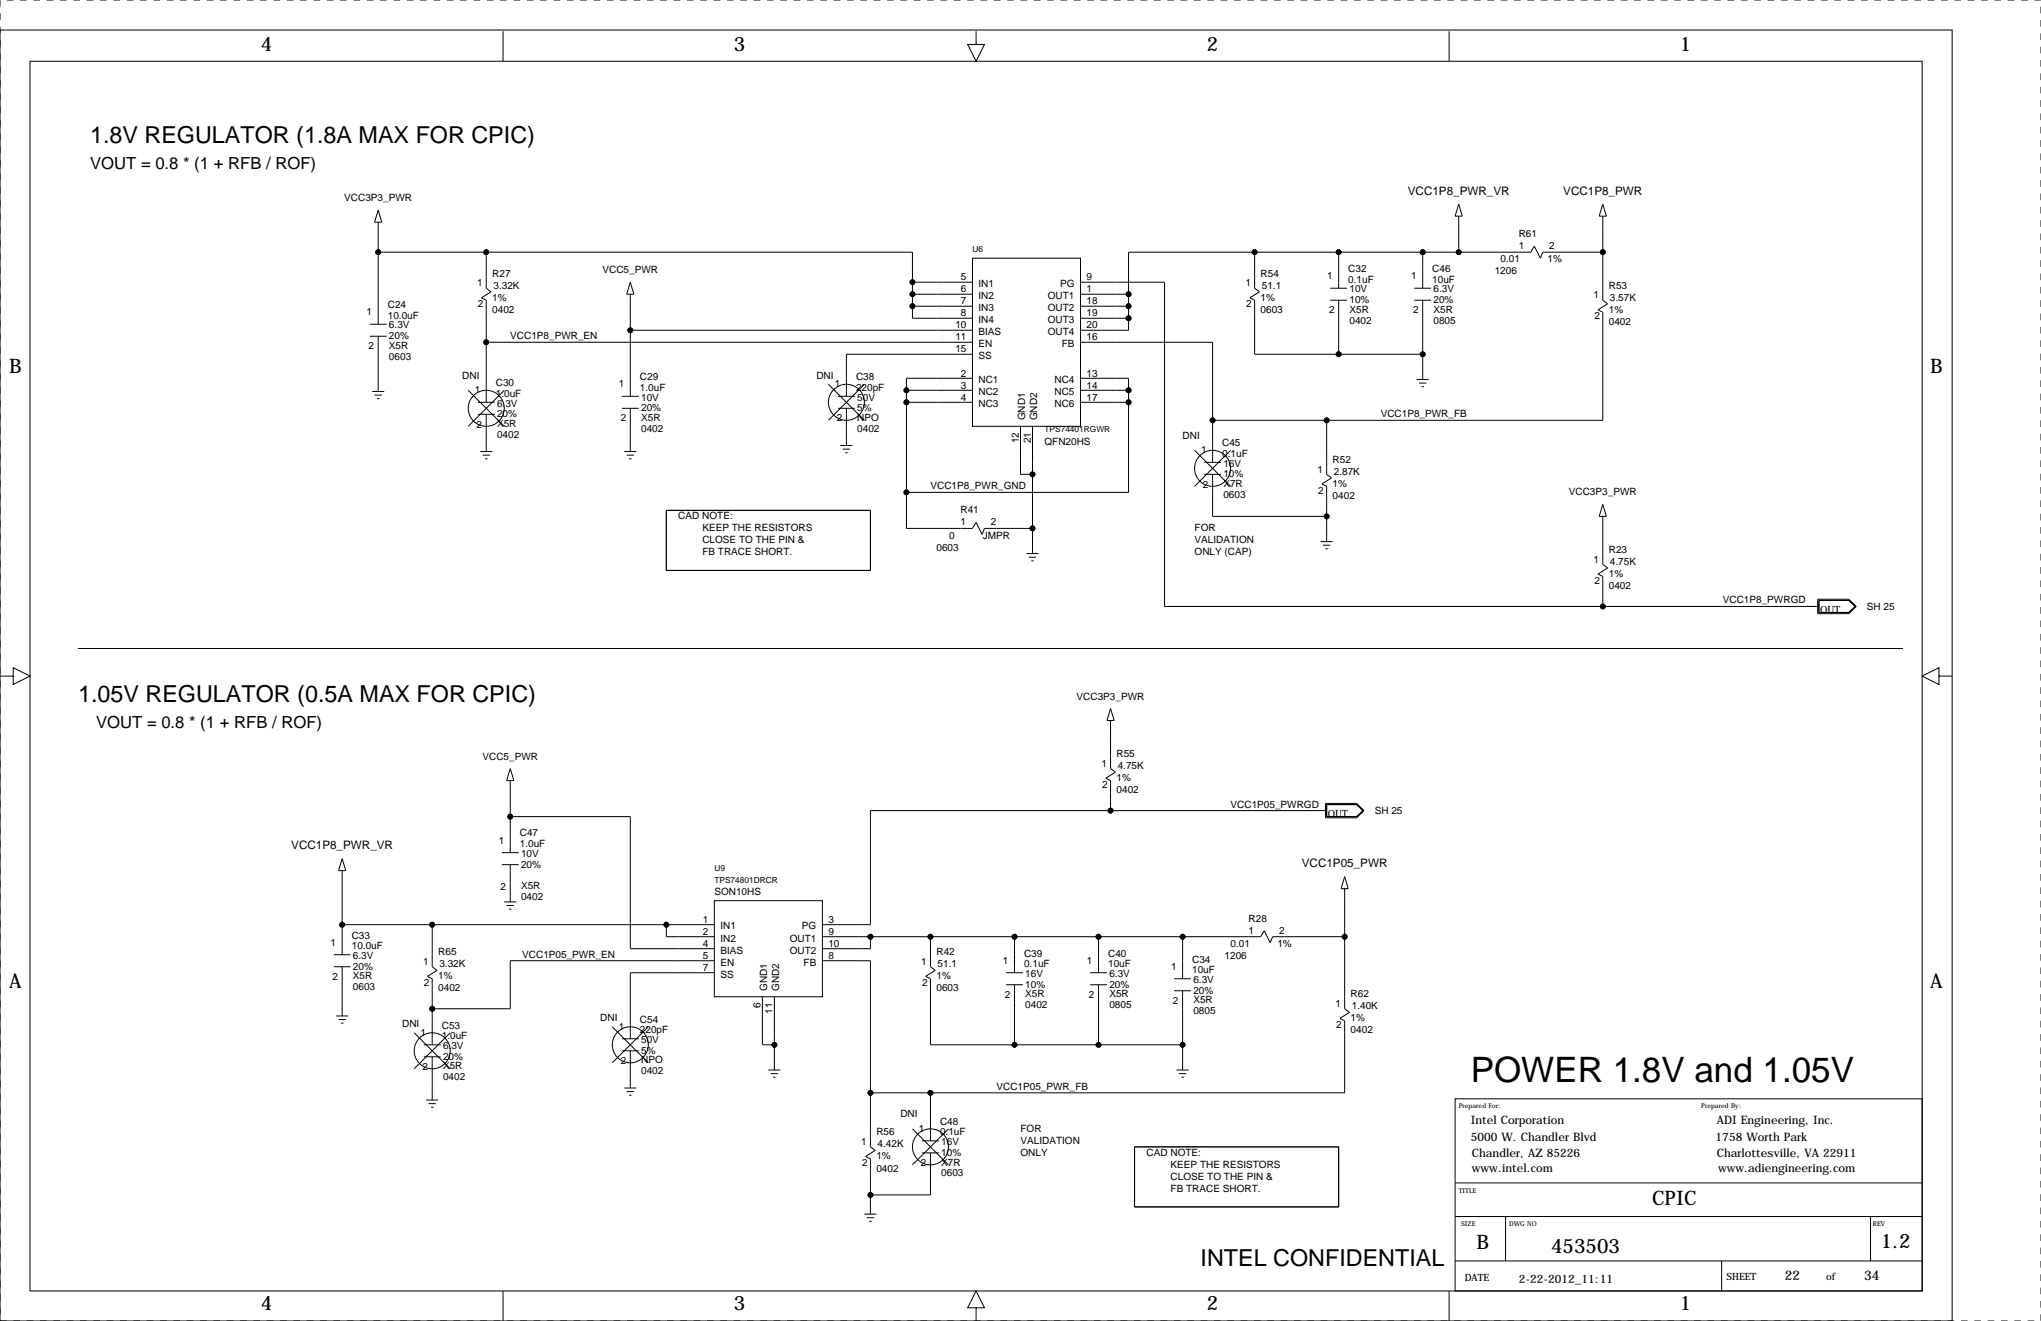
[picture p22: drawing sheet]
<svg xmlns="http://www.w3.org/2000/svg" width="432mm" height="279mm" viewBox="0 0 432 279" stroke-linecap="round" stroke-linejoin="round" font-family="sans-serif">
<defs><g id="words">
<text font-size="7.4" x="311.2" y="228.9">POWER 1.8V and 1.05V</text>
<g font-size="4.9">
<text x="19" y="30.3">1.8V REGULATOR (1.8A MAX FOR CPIC)</text>
<text x="16.5" y="148.4">1.05V REGULATOR (0.5A MAX FOR CPIC)</text>
<text x="254" y="267.8">INTEL CONFIDENTIAL</text>
</g>
<g font-size="4.2">
<text x="55.2" y="10.9">4</text>
<text x="155.3" y="10.9">3</text>
<text x="255.3" y="10.9">2</text>
<text x="355.4" y="10.9">1</text>
<text x="2" y="78.9">B</text>
<text x="408.4" y="78.9">B</text>
<text x="2" y="209">A</text>
<text x="408.4" y="209">A</text>
<text x="349.5" y="255">CPIC</text>
<text x="397.9" y="263.9">1.2</text>
<text x="312.4" y="264.1">B</text>
<text x="328.2" y="265">453503</text>
<text x="55.2" y="277.1">4</text>
<text x="155.3" y="277.1">3</text>
<text x="255.3" y="277.1">2</text>
<text x="355.4" y="277.1">1</text>
</g>
<g font-size="3.5">
<text x="19" y="35.8">VOUT = 0.8 * (1 + RFB / ROF)</text>
<text x="20.3" y="153.9">VOUT = 0.8 * (1 + RFB / ROF)</text>
</g>
<g font-size="2.8">
<text x="377.6" y="270.6">22</text>
<text x="394.4" y="270.6">34</text>
</g>
<g font-size="2.5">
<text x="297.8" y="41.2">VCC1P8_PWR_VR</text>
<text x="330.7" y="41.2">VCC1P8_PWR</text>
<text x="61.6" y="179.6">VCC1P8_PWR_VR</text>
<text x="275.4" y="183.4">VCC1P05_PWR</text>
<text x="311.2" y="237.8">Intel Corporation</text>
<text x="363.2" y="237.8">ADI Engineering, Inc.</text>
<text x="311.2" y="241.4">5000 W. Chandler Blvd</text>
<text x="311.4" y="244.7">Chandler, AZ 85226</text>
<text x="363" y="241.4">1758 Worth Park</text>
<text x="363.2" y="244.7">Charlottesville, VA 22911</text>
<text x="311.4" y="248">www.intel.com</text>
<text x="363.5" y="248">www.adiengineering.com</text>
<text x="321.3" y="271.4">2-22-2012_11:11</text>
</g>
<g font-size="2.1">
<text x="72.8" y="42.5">VCC3P3_PWR</text>
<text x="321.3" y="52.7">1</text>
<text x="321.3" y="50.2">R61</text>
<text x="327.8" y="52.7">2</text>
<text x="104.1" y="58.6">R27</text>
<text x="127.5" y="57.8">VCC5_PWR</text>
<text x="203.3" y="59.3">5</text>
<text x="229.9" y="59.3">9</text>
<text x="266.7" y="58.6">R54</text>
<text x="280.8" y="59.1">1</text>
<text x="285.2" y="57.5">C32</text>
<text x="285.2" y="59.8">0.1uF</text>
<text x="298.5" y="59.1">1</text>
<text x="303" y="57.5">C46</text>
<text x="303" y="59.8">10uF</text>
<text x="316.2" y="58">1206</text>
<text x="317.5" y="55.5">0.01</text>
<text x="327.4" y="55.5">1%</text>
<text x="82" y="65.2">C24</text>
<text x="100.9" y="60.6">1</text>
<text x="101.1" y="65">2</text>
<text x="104.1" y="63.6">1%</text>
<text x="104.4" y="61.1">3.32K</text>
<text x="203.3" y="61.9">6</text>
<text x="203.3" y="64.4">7</text>
<text x="207" y="60.7">IN1</text>
<text x="207" y="63.2">IN2</text>
<text x="207" y="65.8">IN3</text>
<text x="221.7" y="63.2">OUT1</text>
<text x="221.7" y="65.8">OUT2</text>
<text x="224.3" y="60.7">PG</text>
<text x="229.9" y="61.9">1</text>
<text x="229.9" y="64.4">18</text>
<text x="263.5" y="60.6">1</text>
<text x="263.7" y="65">2</text>
<text x="266.7" y="63.6">1%</text>
<text x="267" y="61.1">51.1</text>
<text x="285.5" y="61.9">10V</text>
<text x="285.5" y="64.1">10%</text>
<text x="303.3" y="61.9">6.3V</text>
<text x="303.3" y="64.1">20%</text>
<text x="337.2" y="63.1">1</text>
<text x="340.4" y="61.1">R53</text>
<text x="340.6" y="63.6">3.57K</text>
<text x="77.6" y="66.7">1</text>
<text x="82" y="67.4">10.0uF</text>
<text x="82.3" y="69.5">6.3V</text>
<text x="82.3" y="71.8">20%</text>
<text x="104.1" y="66.2">0402</text>
<text x="107.9" y="71.8">VCC1P8_PWR_EN</text>
<text x="202.1" y="69.5">10</text>
<text x="203.3" y="66.9">8</text>
<text x="207" y="68.3">IN4</text>
<text x="207" y="70.9">BIAS</text>
<text x="221.7" y="68.3">OUT3</text>
<text x="221.7" y="70.9">OUT4</text>
<text x="229.9" y="66.9">19</text>
<text x="229.9" y="69.5">20</text>
<text x="266.7" y="66.2">0603</text>
<text x="281.2" y="66.3">2</text>
<text x="285.5" y="68.5">0402</text>
<text x="285.5" y="66.2">X5R</text>
<text x="299" y="66.3">2</text>
<text x="303.3" y="68.5">0805</text>
<text x="303.3" y="66.2">X5R</text>
<text x="337.3" y="67.6">2</text>
<text x="340.4" y="68.7">0402</text>
<text x="340.4" y="66.2">1%</text>
<text x="78" y="73.9">2</text>
<text x="82.3" y="76.1">0603</text>
<text x="82.3" y="73.8">X5R</text>
<text x="202.1" y="72">11</text>
<text x="202.1" y="74.6">15</text>
<text x="207" y="73.4">EN</text>
<text x="207" y="75.9">SS</text>
<text x="224.6" y="73.4">FB</text>
<text x="229.9" y="72">16</text>
<text x="97.8" y="80.1">DNI</text>
<text x="100.4" y="83.2">1</text>
<text x="104.9" y="81.7">C30</text>
<text x="104.9" y="84">1.0uF</text>
<text x="130.9" y="81.9">1</text>
<text x="135.4" y="80.4">C29</text>
<text x="135.4" y="82.7">1.0uF</text>
<text x="172.7" y="80.1">DNI</text>
<text x="176.6" y="81.9">1</text>
<text x="181.1" y="80.4">C38</text>
<text x="181.1" y="82.7">220pF</text>
<text x="203.3" y="79.6">2</text>
<text x="203.3" y="82.2">3</text>
<text x="207" y="81">NC1</text>
<text x="207" y="83.6">NC2</text>
<text x="223.1" y="81">NC4</text>
<text x="223.1" y="83.6">NC5</text>
<text x="229.9" y="79.6">13</text>
<text x="229.9" y="82.2">14</text>
<text x="105.2" y="86">6.3V</text>
<text x="105.2" y="88.3">20%</text>
<text x="131.3" y="89.1">2</text>
<text x="135.6" y="84.7">10V</text>
<text x="135.6" y="87">20%</text>
<text x="135.6" y="89">X5R</text>
<text x="177" y="89.1">2</text>
<text x="181.4" y="84.7">50V</text>
<text x="181.4" y="87">5%</text>
<text x="181.4" y="89">NPO</text>
<text x="203.3" y="84.7">4</text>
<text x="207" y="86.1">NC3</text>
<text x="216.9" y="88.9" transform="rotate(-90 216.9 88.9)">GND1</text>
<text x="219.5" y="88.9" transform="rotate(-90 219.5 88.9)">GND2</text>
<text x="223.1" y="86.1">NC6</text>
<text x="229.9" y="84.7">17</text>
<text x="292.1" y="88.3">VCC1P8_PWR_FB</text>
<text x="100.8" y="90.4">2</text>
<text x="105.2" y="92.6">0402</text>
<text x="105.2" y="90.3">X5R</text>
<text x="135.6" y="91.3">0402</text>
<text x="181.4" y="91.3">0402</text>
<text x="215.5" y="93.8" transform="rotate(-90 215.5 93.8)">12</text>
<text x="218.1" y="93.8" transform="rotate(-90 218.1 93.8)">21</text>
<text x="221" y="94.1">QFN20HS</text>
<text x="250.2" y="92.8">DNI</text>
<text x="254.1" y="95.9">1</text>
<text x="258.6" y="94.4">C45</text>
<text x="258.6" y="96.7">0.1uF</text>
<text x="258.8" y="98.7">16V</text>
<text x="258.8" y="101">10%</text>
<text x="278.7" y="100">1</text>
<text x="281.9" y="97.9">R52</text>
<text x="282.2" y="100.5">2.87K</text>
<text x="196.8" y="103.5">VCC1P8_PWR_GND</text>
<text x="254.5" y="103.1">2</text>
<text x="258.8" y="105.3">0603</text>
<text x="258.8" y="103">X7R</text>
<text x="278.9" y="104.4">2</text>
<text x="281.9" y="105.5">0402</text>
<text x="281.9" y="103">1%</text>
<text x="331.9" y="104.8">VCC3P3_PWR</text>
<text x="143.5" y="109.9">CAD NOTE:</text>
<text x="148.6" y="112.4">KEEP THE RESISTORS</text>
<text x="200.8" y="113.9">0</text>
<text x="203.2" y="111.1">1</text>
<text x="203.2" y="108.6">R41</text>
<text x="207.9" y="113.9">JMPR</text>
<text x="209.6" y="111.1">2</text>
<text x="252.7" y="112.4">FOR</text>
<text x="148.6" y="114.9">CLOSE TO THE PIN &amp;</text>
<text x="148.6" y="117.5">FB TRACE SHORT.</text>
<text x="198.1" y="116.5">0603</text>
<text x="252.7" y="114.9">VALIDATION</text>
<text x="252.7" y="117.5">ONLY (CAP)</text>
<text x="337.2" y="119">1</text>
<text x="340.4" y="117">R23</text>
<text x="340.6" y="119.5">4.75K</text>
<text x="337.3" y="123.4">2</text>
<text x="340.4" y="124.6">0402</text>
<text x="340.4" y="122.1">1%</text>
<text x="364.5" y="127.6">VCC1P8_PWRGD</text>
<text x="385.1" y="129.7">OUT</text>
<text x="395" y="129">SH 25</text>
<text x="227.8" y="148">VCC3P3_PWR</text>
<text x="102.1" y="160.7">VCC5_PWR</text>
<text x="236.2" y="160.2">R55</text>
<text x="233" y="162.2">1</text>
<text x="233.2" y="166.6">2</text>
<text x="236.2" y="167.8">0402</text>
<text x="236.2" y="165.2">1%</text>
<text x="236.5" y="162.7">4.75K</text>
<text x="260.3" y="170.8">VCC1P05_PWRGD</text>
<text x="280.9" y="172.9">OUT</text>
<text x="290.8" y="172.2">SH 25</text>
<text x="105.5" y="178.4">1</text>
<text x="110" y="176.9">C47</text>
<text x="110" y="179.2">1.0uF</text>
<text x="110.2" y="181.2">10V</text>
<text x="110.2" y="183.5">20%</text>
<text x="105.9" y="188.2">2</text>
<text x="110.2" y="190.4">0402</text>
<text x="110.2" y="188.1">X5R</text>
<text x="151.1" y="189.4">SON10HS</text>
<text x="148.7" y="195.2">1</text>
<text x="148.7" y="197.7">2</text>
<text x="152.4" y="196.6">IN1</text>
<text x="169.7" y="196.6">PG</text>
<text x="175.3" y="195.2">3</text>
<text x="175.3" y="197.7">9</text>
<text x="264.2" y="197.5">1</text>
<text x="264.2" y="194.9">R28</text>
<text x="270.6" y="197.5">2</text>
<text x="69.9" y="200">1</text>
<text x="74.4" y="198.5">C33</text>
<text x="74.4" y="200.8">10.0uF</text>
<text x="74.7" y="202.8">6.3V</text>
<text x="92.7" y="202.1">R65</text>
<text x="110.5" y="202.6">VCC1P05_PWR_EN</text>
<text x="148.7" y="200.3">4</text>
<text x="148.7" y="202.8">5</text>
<text x="152.4" y="199.1">IN2</text>
<text x="152.4" y="201.7">BIAS</text>
<text x="167.1" y="199.1">OUT1</text>
<text x="167.1" y="201.7">OUT2</text>
<text x="175.3" y="202.8">8</text>
<text x="175.3" y="200.3">10</text>
<text x="198.1" y="202.1">R42</text>
<text x="212.2" y="203.8">1</text>
<text x="216.7" y="202.3">C39</text>
<text x="230" y="203.8">1</text>
<text x="234.4" y="202.3">C40</text>
<text x="252.2" y="203.6">C34</text>
<text x="259.1" y="202.8">1206</text>
<text x="260.3" y="200.3">0.01</text>
<text x="270.3" y="200.3">1%</text>
<text x="70.4" y="207.3">2</text>
<text x="74.7" y="209.4">0603</text>
<text x="74.7" y="205.1">20%</text>
<text x="74.7" y="207.1">X5R</text>
<text x="89.5" y="204.1">1</text>
<text x="89.7" y="208.5">2</text>
<text x="92.7" y="209.7">0402</text>
<text x="92.7" y="207.1">1%</text>
<text x="93" y="204.6">3.32K</text>
<text x="148.7" y="205.4">7</text>
<text x="152.4" y="204.2">EN</text>
<text x="152.4" y="206.8">SS</text>
<text x="162.3" y="209.5" transform="rotate(-90 162.3 209.5)">GND1</text>
<text x="164.8" y="209.5" transform="rotate(-90 164.8 209.5)">GND2</text>
<text x="170" y="204.2">FB</text>
<text x="194.9" y="204.1">1</text>
<text x="195.1" y="208.5">2</text>
<text x="198.1" y="209.7">0603</text>
<text x="198.1" y="207.1">1%</text>
<text x="198.4" y="204.6">51.1</text>
<text x="216.7" y="204.6">0.1uF</text>
<text x="216.9" y="206.6">16V</text>
<text x="216.9" y="208.9">10%</text>
<text x="234.4" y="204.6">10uF</text>
<text x="234.7" y="206.6">6.3V</text>
<text x="234.7" y="208.9">20%</text>
<text x="247.7" y="205.1">1</text>
<text x="252.2" y="205.9">10uF</text>
<text x="252.5" y="207.9">6.3V</text>
<text x="160.9" y="213.3" transform="rotate(-90 160.9 213.3)">6</text>
<text x="163.5" y="214.4" transform="rotate(-90 163.5 214.4)">11</text>
<text x="212.6" y="211.1">2</text>
<text x="216.9" y="213.2">0402</text>
<text x="216.9" y="211">X5R</text>
<text x="230.4" y="211.1">2</text>
<text x="234.7" y="213.2">0805</text>
<text x="234.7" y="211">X5R</text>
<text x="248.2" y="212.3">2</text>
<text x="252.5" y="214.5">0805</text>
<text x="252.5" y="210.2">20%</text>
<text x="252.5" y="212.2">X5R</text>
<text x="282.5" y="213">1</text>
<text x="285.8" y="211">R62</text>
<text x="286" y="213.5">1.40K</text>
<text x="85.1" y="217.3">DNI</text>
<text x="89" y="219.1">1</text>
<text x="93.5" y="217.6">C53</text>
<text x="93.5" y="219.8">1.0uF</text>
<text x="93.7" y="221.9">6.3V</text>
<text x="127" y="216">DNI</text>
<text x="130.9" y="217.8">1</text>
<text x="135.4" y="216.3">C54</text>
<text x="135.4" y="218.6">220pF</text>
<text x="135.6" y="220.6">50V</text>
<text x="282.7" y="217.4">2</text>
<text x="285.8" y="218.6">0402</text>
<text x="285.8" y="216">1%</text>
<text x="89.4" y="226.3">2</text>
<text x="93.7" y="224.2">20%</text>
<text x="93.7" y="226.2">X5R</text>
<text x="131.3" y="225">2</text>
<text x="135.6" y="227.2">0402</text>
<text x="135.6" y="222.9">5%</text>
<text x="135.6" y="224.9">NPO</text>
<text x="93.7" y="228.5">0402</text>
<text x="210.8" y="230.5">VCC1P05_PWR_FB</text>
<text x="190.5" y="236.4">DNI</text>
<text x="194.4" y="239.4">1</text>
<text x="198.9" y="237.9">C48</text>
<text x="215.9" y="239.4">FOR</text>
<text x="182.2" y="242.2">1</text>
<text x="185.4" y="240.2">R56</text>
<text x="185.4" y="245.2">1%</text>
<text x="185.7" y="242.7">4.42K</text>
<text x="198.9" y="240.2">0.1uF</text>
<text x="199.1" y="242.2">16V</text>
<text x="199.1" y="244.5">10%</text>
<text x="215.9" y="244.5">ONLY</text>
<text x="215.9" y="241.9">VALIDATION</text>
<text x="242.6" y="244.5">CAD NOTE:</text>
<text x="182.4" y="246.6">2</text>
<text x="185.4" y="247.8">0402</text>
<text x="194.8" y="246.6">2</text>
<text x="199.1" y="248.8">0603</text>
<text x="199.1" y="246.5">X7R</text>
<text x="247.6" y="249.6">CLOSE TO THE PIN &amp;</text>
<text x="247.6" y="247">KEEP THE RESISTORS</text>
<text x="247.6" y="252.1">FB TRACE SHORT.</text>
<text x="309.9" y="270.9">DATE</text>
<text x="365.3" y="270.7">SHEET</text>
<text x="386.3" y="270.7">of</text>
</g>
<g font-size="1.8">
<text x="205.7" y="53.3">U6</text>
<text x="221" y="91.4">TPS74401RGWR</text>
<text x="151.1" y="184.1">U9</text>
<text x="151.1" y="186.7">TPS74801DRCR</text>
</g>
<g font-size="1.4">
<text x="308.6" y="234.3">Prepared For:</text>
<text x="359.9" y="234.3">Prepared By:</text>
<text x="308.6" y="252.3">TITLE</text>
<text x="309.1" y="259.2">SIZE</text>
<text x="319.3" y="259.2">DWG NO</text>
<text x="396.2" y="259.2">REV</text>
</g>
</g></defs>
<path d="M0 0h431.8v279.4h-431.8z" fill="none" stroke="#000" stroke-width=".21" stroke-dasharray="1.4 1.4" stroke-linecap="butt"/>
<g fill="none" stroke="#000" stroke-width=".21">
<path d="M0 6.4h413v273h-413zM5.1 10.9h.1M6.3 13h400.4v260h-400.4zM106.4 6.6v6.4M206.5 6.6v2.8h1.8l-1.8 3.6-1.8-3.6h1.8M306.6 6.6v6.4M80 50.8h.1M80 47v21.6M80 44.4l.8 2.6h-1.6zM80 53.3h113v14h12.7M102.9 53.3v7.7l1 .7-2 1.3 1 .5v21.6M133.3 59.7l.8 2.5h-1.5z"/>
<path d="M193 59.7h12.7M205.7 54.6h22.9v35.6h-22.9zM228.6 59.7h17.8v68.6h138.4M265.4 53.3v7.7l1 .7-2 1.3 1 .5v11.4h35.6M283.2 53.3v7.7M301 53.3v7.7M308.6 49.5h.1M308.6 45.7v7.6M308.6 43.2l.8 2.5h-1.6zM339.1 49.5h.1M339.1 45.7v17.8l1 .8-2 1.2 1 .5v22.9h-82.6M339.1 43.2l.8 2.5h-1.6z"/>
<path d="M339.1 53.3h-12.7l-.5 1.3-1.3-2.5-.8 1.2h-85v16.5h-10.2M78.2 71.1h3.6M78.2 68.6h3.6M80 71.1v11.7M102.9 72.4h102.8M133.4 66h.1M133.3 62.2v21.6M133.3 69.8h72.4M193 62.2h12.7M193 64.8h12.7M205.7 74.9h-26.6v8.9M228.6 72.4h27.9v25.4"/>
<path d="M228.6 62.2h10.2M228.6 64.8h10.2M228.6 67.3h10.2M281.4 63.5h3.6M281.4 61h3.6M283.2 63.5v11.4M299.2 63.5h3.6M299.2 61h3.6M301 78.7h.1M301 63.5v16.8M78.7 82.8h2.6M79.2 83.6h1.6"/>
<path d="M79.8 84.3h.5M80 81.3h.1M99.1 82.5l7.6 7.7M101.1 85.1h3.5M101.1 87.6h3.5M101.6 95.5h2.5M102.1 96.3h1.5M102.6 97h.5M102.9 94h.1M102.9 87.6v7.9M106.7 82.5l-7.6 7.7M131.6 86.4h3.5"/>
<path d="M131.6 83.8h3.5M132.1 95.5h2.5M132.6 96.3h1.5M133.1 97h.5M133.4 94h.1M133.3 86.4v9.1M175.3 81.3l7.6 7.6M177.3 86.4h3.5M177.3 83.8h3.5M177.8 94.2h2.5M178.3 95h1.5M178.8 95.8h.5"/>
<path d="M179.1 92.7h.1M179.1 86.4v7.8M182.9 81.3l-7.6 7.6M191.8 82.5h13.9M191.8 85.1h13.9M205.7 80h-13.9v31.8h13.9l.8-1.3 1.3 2.5 .5-1.2h10.1M215.9 90.2v10.1h2.5M218.4 90.2v26.9M228.6 80h10.2v24.1h-47M228.6 82.5h10.2M228.6 85.1h10.2M252.7 95.2l7.6 7.7"/>
<path d="M254.8 97.8h3.5M260.3 95.2l-7.6 7.7M280.7 88.9v11.4l1 .8-2 1.3 1 .5v11.7M299.7 80.3h2.6M300.2 81h1.6M300.7 81.8h.5M141 107.9h43.1v12.8h-43.1zM217.2 117.1h2.5M217.7 117.9h1.5M218.2 118.6h.5M218.4 115.6h.1M254.8 100.3h3.5"/>
<path d="M256.5 100.3v8.9h24.2M279.4 114.6h2.5M279.9 115.3h1.5M280.4 116.1h.5M280.7 113h.1M339.1 113h.1M339.1 109.2v10.2l1 .7-2 1.3 1 .5v6.4M339.1 106.7l.8 2.5h-1.6zM16.5 137.2h386.1M382.3 128.3h.1M384.6 126.7h6.6l1.5 1.6-1.5 1.5h-6.6zM391.2 127h-6.4v2.5h6.4"/>
<path d="M391.2 127l1.5 1.3M391.2 127l1.2 1.3-1.2 1.2M392.7 128.3l-1.5 1.2M0 143h2.8v-1.8l3.5 1.8-3.5 1.8v-1.8M235 156.2h.1M234.9 152.4v10.2l1.1 .7-2.1 1.3 1 .5v6.3M234.9 149.9l.8 2.5h-1.5zM410.2 143v-1.8l-3.5 1.8 3.5 1.8v-1.8h2.8M108 168.9h.1M107.9 172.7h25.4v28h17.8M107.9 165.1v15.2M107.9 162.6l.8 2.5h-1.5z"/>
<path d="M278.1 171.4h.1M280.4 169.9h6.6l1.5 1.5-1.5 1.6h-6.6zM280.7 171.4h-96.6v24.2h-10.1M287 170.2h-6.3v2.5h6.3M287 170.2l1.5 1.2M287 170.2l1.3 1.2-1.3 1.3M288.5 171.4l-1.5 1.3M72.4 188h.1M72.4 184.1v17.8M72.4 181.6l.8 2.5h-1.6zM72.4 195.6h78.7M91.4 195.6v8.9l1.1 .7-2.1 1.3 1 .5v14"/>
<path d="M106.2 182.9h3.5M106.2 180.3h3.5M106.7 190.8h2.5M107.2 191.5h1.5M107.7 192.3h.5M108 189.2h.1M107.9 182.9v7.9M141 195.6v2.5h10.1M151.1 190.5h22.9v20.3h-22.9zM174 198.1h92.7l.8-1.3 1.2 2.6 .5-1.3h15.3M184.1 198.1v2.6h-10.1M196.8 198.1v6.4l1.1 .7-2.1 1.3 1 .5v14h53.4"/>
<path d="M214.6 198.1v7.6M232.4 198.1v7.6M250.2 198.1v8.9M284.5 191.8h.1M284.5 188v25.4l1 .7-2 1.3 1 .5v15.2h-100.4M284.5 185.4l.7 2.6h-1.5zM70.6 204.5h3.6M70.6 201.9h3.6M71.1 214.9h2.6M71.6 215.6h1.6M72.1 216.4h.5M72.4 213.4h.1"/>
<path d="M72.4 204.5v10.4M87.6 218.4l7.6 7.7M95.2 218.4l-7.6 7.7M129.5 217.2l7.7 7.6M131.6 219.7h3.5M137.2 217.2l-7.7 7.6M151.1 205.7h-17.8v14M151.1 203.2h-43.2v10.2h-16.5M161.3 210.8v10.2h2.5M163.8 210.8v15.5M174 203.2h10.1v39.4l1.1 .7-2.1 1.3 1 .5v11.7M212.9 208.3h3.5"/>
<path d="M212.9 205.7h3.5M214.6 208.3v12.7M230.6 208.3h3.6M230.6 205.7h3.6M232.4 208.3v12.7M248.4 209.5h3.6M248.4 207h3.6M250.2 209.5v16.8M89.7 221h3.5M89.7 223.5h3.5M90.2 232.7h2.5M90.7 233.4h1.5"/>
<path d="M91.2 234.2h.5M91.4 231.1h.1M91.4 223.5v9.2M131.6 222.2h3.5M132.1 230.1h2.5M132.6 230.9h1.5M133.1 231.6h.5M133.4 228.6h.1M133.3 222.2v7.9M162.6 226.3h2.5M163.1 227.1h1.5M163.6 227.8h.5"/>
<path d="M163.8 224.8h.1M193 238.8l7.7 7.6M196.8 231.1v10.2M200.7 238.8l-7.7 7.6M248.9 226.3h2.6M249.4 227.1h1.6M249.9 227.8h.5M250.2 224.8h.1M307.8 232.4h98.9v40.6h-98.9zM182.9 256.8h2.5M183.4 257.6h1.5M183.9 258.3h.5"/>
<path d="M195.1 243.8h3.5M195.1 241.3h3.5M196.8 243.8v8.9h-12.7M240 242.6h43.2v12.7h-43.2zM307.8 250.2h98.9M307.8 257.3h98.9M318.5 257.3v9.4M395.7 257.3v9.4M106.4 273v6.4M206.5 276.6h1.8l-1.8-3.6-1.8 3.6h1.8v2.8M306.6 273v6.4M307.8 266.7h98.9"/>
<path d="M364.2 266.7v6.3"/>
<circle cx="80" cy="53.3" r=".51"/>
<circle cx="102.9" cy="53.3" r=".51"/>
<circle cx="193" cy="59.7" r=".51"/>
<circle cx="265.4" cy="53.3" r=".51"/>
<circle cx="283.2" cy="53.3" r=".51"/>
<circle cx="301" cy="53.3" r=".51"/>
<circle cx="308.6" cy="53.3" r=".51"/>
<circle cx="339.1" cy="53.3" r=".51"/>
<circle cx="102.9" cy="72.4" r=".51"/>
<circle cx="133.3" cy="69.8" r=".51"/>
<circle cx="193" cy="64.8" r=".51"/>
<circle cx="193" cy="62.2" r=".51"/>
<circle cx="238.8" cy="64.8" r=".51"/>
<circle cx="238.8" cy="62.2" r=".51"/>
<circle cx="238.8" cy="67.3" r=".51"/>
<circle cx="283.2" cy="74.9" r=".51"/>
<circle cx="301" cy="74.9" r=".51"/>
<circle cx="102.9" cy="86.4" r="3.8"/>
<circle cx="179.1" cy="85.1" r="3.8"/>
<circle cx="191.8" cy="85.1" r=".51"/>
<circle cx="191.8" cy="82.6" r=".51"/>
<circle cx="238.8" cy="85.1" r=".51"/>
<circle cx="238.8" cy="82.5" r=".51"/>
<circle cx="256.5" cy="99.1" r="3.8"/>
<circle cx="256.5" cy="88.9" r=".51"/>
<circle cx="280.7" cy="88.9" r=".51"/>
<circle cx="191.8" cy="104.1" r=".51"/>
<circle cx="218.4" cy="111.8" r=".51"/>
<circle cx="218.4" cy="100.3" r=".51"/>
<circle cx="280.7" cy="109.2" r=".51"/>
<circle cx="339.1" cy="128.3" r=".51"/>
<circle cx="107.9" cy="172.7" r=".51"/>
<circle cx="234.9" cy="171.5" r=".51"/>
<circle cx="72.4" cy="195.6" r=".51"/>
<circle cx="91.4" cy="195.6" r=".51"/>
<circle cx="141" cy="195.6" r=".51"/>
<circle cx="184.1" cy="198.1" r=".51"/>
<circle cx="196.8" cy="198.1" r=".51"/>
<circle cx="214.6" cy="198.1" r=".51"/>
<circle cx="232.4" cy="198.1" r=".51"/>
<circle cx="250.2" cy="198.1" r=".51"/>
<circle cx="284.5" cy="198.1" r=".51"/>
<circle cx="91.4" cy="213.4" r=".51"/>
<circle cx="91.4" cy="222.2" r="3.8"/>
<circle cx="133.3" cy="221" r="3.8"/>
<circle cx="163.8" cy="221" r=".51"/>
<circle cx="184.1" cy="231.1" r=".51"/>
<circle cx="196.8" cy="231.1" r=".51"/>
<circle cx="214.6" cy="221" r=".51"/>
<circle cx="232.4" cy="221" r=".51"/>
<circle cx="250.2" cy="221" r=".51"/>
<circle cx="184.1" cy="252.7" r=".51"/>
<circle cx="184.2" cy="255.3" r="0"/>
<circle cx="196.8" cy="242.6" r="3.8"/>
</g>
<g fill="#000" stroke="#000" stroke-width=".21">
<circle cx="80" cy="53.3" r=".51"/>
<circle cx="102.9" cy="53.3" r=".51"/>
<circle cx="193" cy="59.7" r=".51"/>
<circle cx="265.4" cy="53.3" r=".51"/>
<circle cx="283.2" cy="53.3" r=".51"/>
<circle cx="301" cy="53.3" r=".51"/>
<circle cx="308.6" cy="53.3" r=".51"/>
<circle cx="339.1" cy="53.3" r=".51"/>
<circle cx="102.9" cy="72.4" r=".51"/>
<circle cx="133.3" cy="69.8" r=".51"/>
<circle cx="193" cy="64.8" r=".51"/>
<circle cx="193" cy="62.2" r=".51"/>
<circle cx="238.8" cy="64.8" r=".51"/>
<circle cx="238.8" cy="62.2" r=".51"/>
<circle cx="238.8" cy="67.3" r=".51"/>
<circle cx="283.2" cy="74.9" r=".51"/>
<circle cx="301" cy="74.9" r=".51"/>
<circle cx="191.8" cy="85.1" r=".51"/>
<circle cx="191.8" cy="82.6" r=".51"/>
<circle cx="238.8" cy="85.1" r=".51"/>
<circle cx="238.8" cy="82.5" r=".51"/>
<circle cx="256.5" cy="88.9" r=".51"/>
<circle cx="280.7" cy="88.9" r=".51"/>
<circle cx="191.8" cy="104.1" r=".51"/>
<circle cx="218.4" cy="111.8" r=".51"/>
<circle cx="218.4" cy="100.3" r=".51"/>
<circle cx="280.7" cy="109.2" r=".51"/>
<circle cx="339.1" cy="128.3" r=".51"/>
<circle cx="107.9" cy="172.7" r=".51"/>
<circle cx="234.9" cy="171.5" r=".51"/>
<circle cx="72.4" cy="195.6" r=".51"/>
<circle cx="91.4" cy="195.6" r=".51"/>
<circle cx="141" cy="195.6" r=".51"/>
<circle cx="184.1" cy="198.1" r=".51"/>
<circle cx="196.8" cy="198.1" r=".51"/>
<circle cx="214.6" cy="198.1" r=".51"/>
<circle cx="232.4" cy="198.1" r=".51"/>
<circle cx="250.2" cy="198.1" r=".51"/>
<circle cx="284.5" cy="198.1" r=".51"/>
<circle cx="91.4" cy="213.4" r=".51"/>
<circle cx="163.8" cy="221" r=".51"/>
<circle cx="184.1" cy="231.1" r=".51"/>
<circle cx="196.8" cy="231.1" r=".51"/>
<circle cx="214.6" cy="221" r=".51"/>
<circle cx="232.4" cy="221" r=".51"/>
<circle cx="250.2" cy="221" r=".51"/>
<circle cx="184.1" cy="252.7" r=".51"/>
</g>
<use href="#words"/>
</svg>
